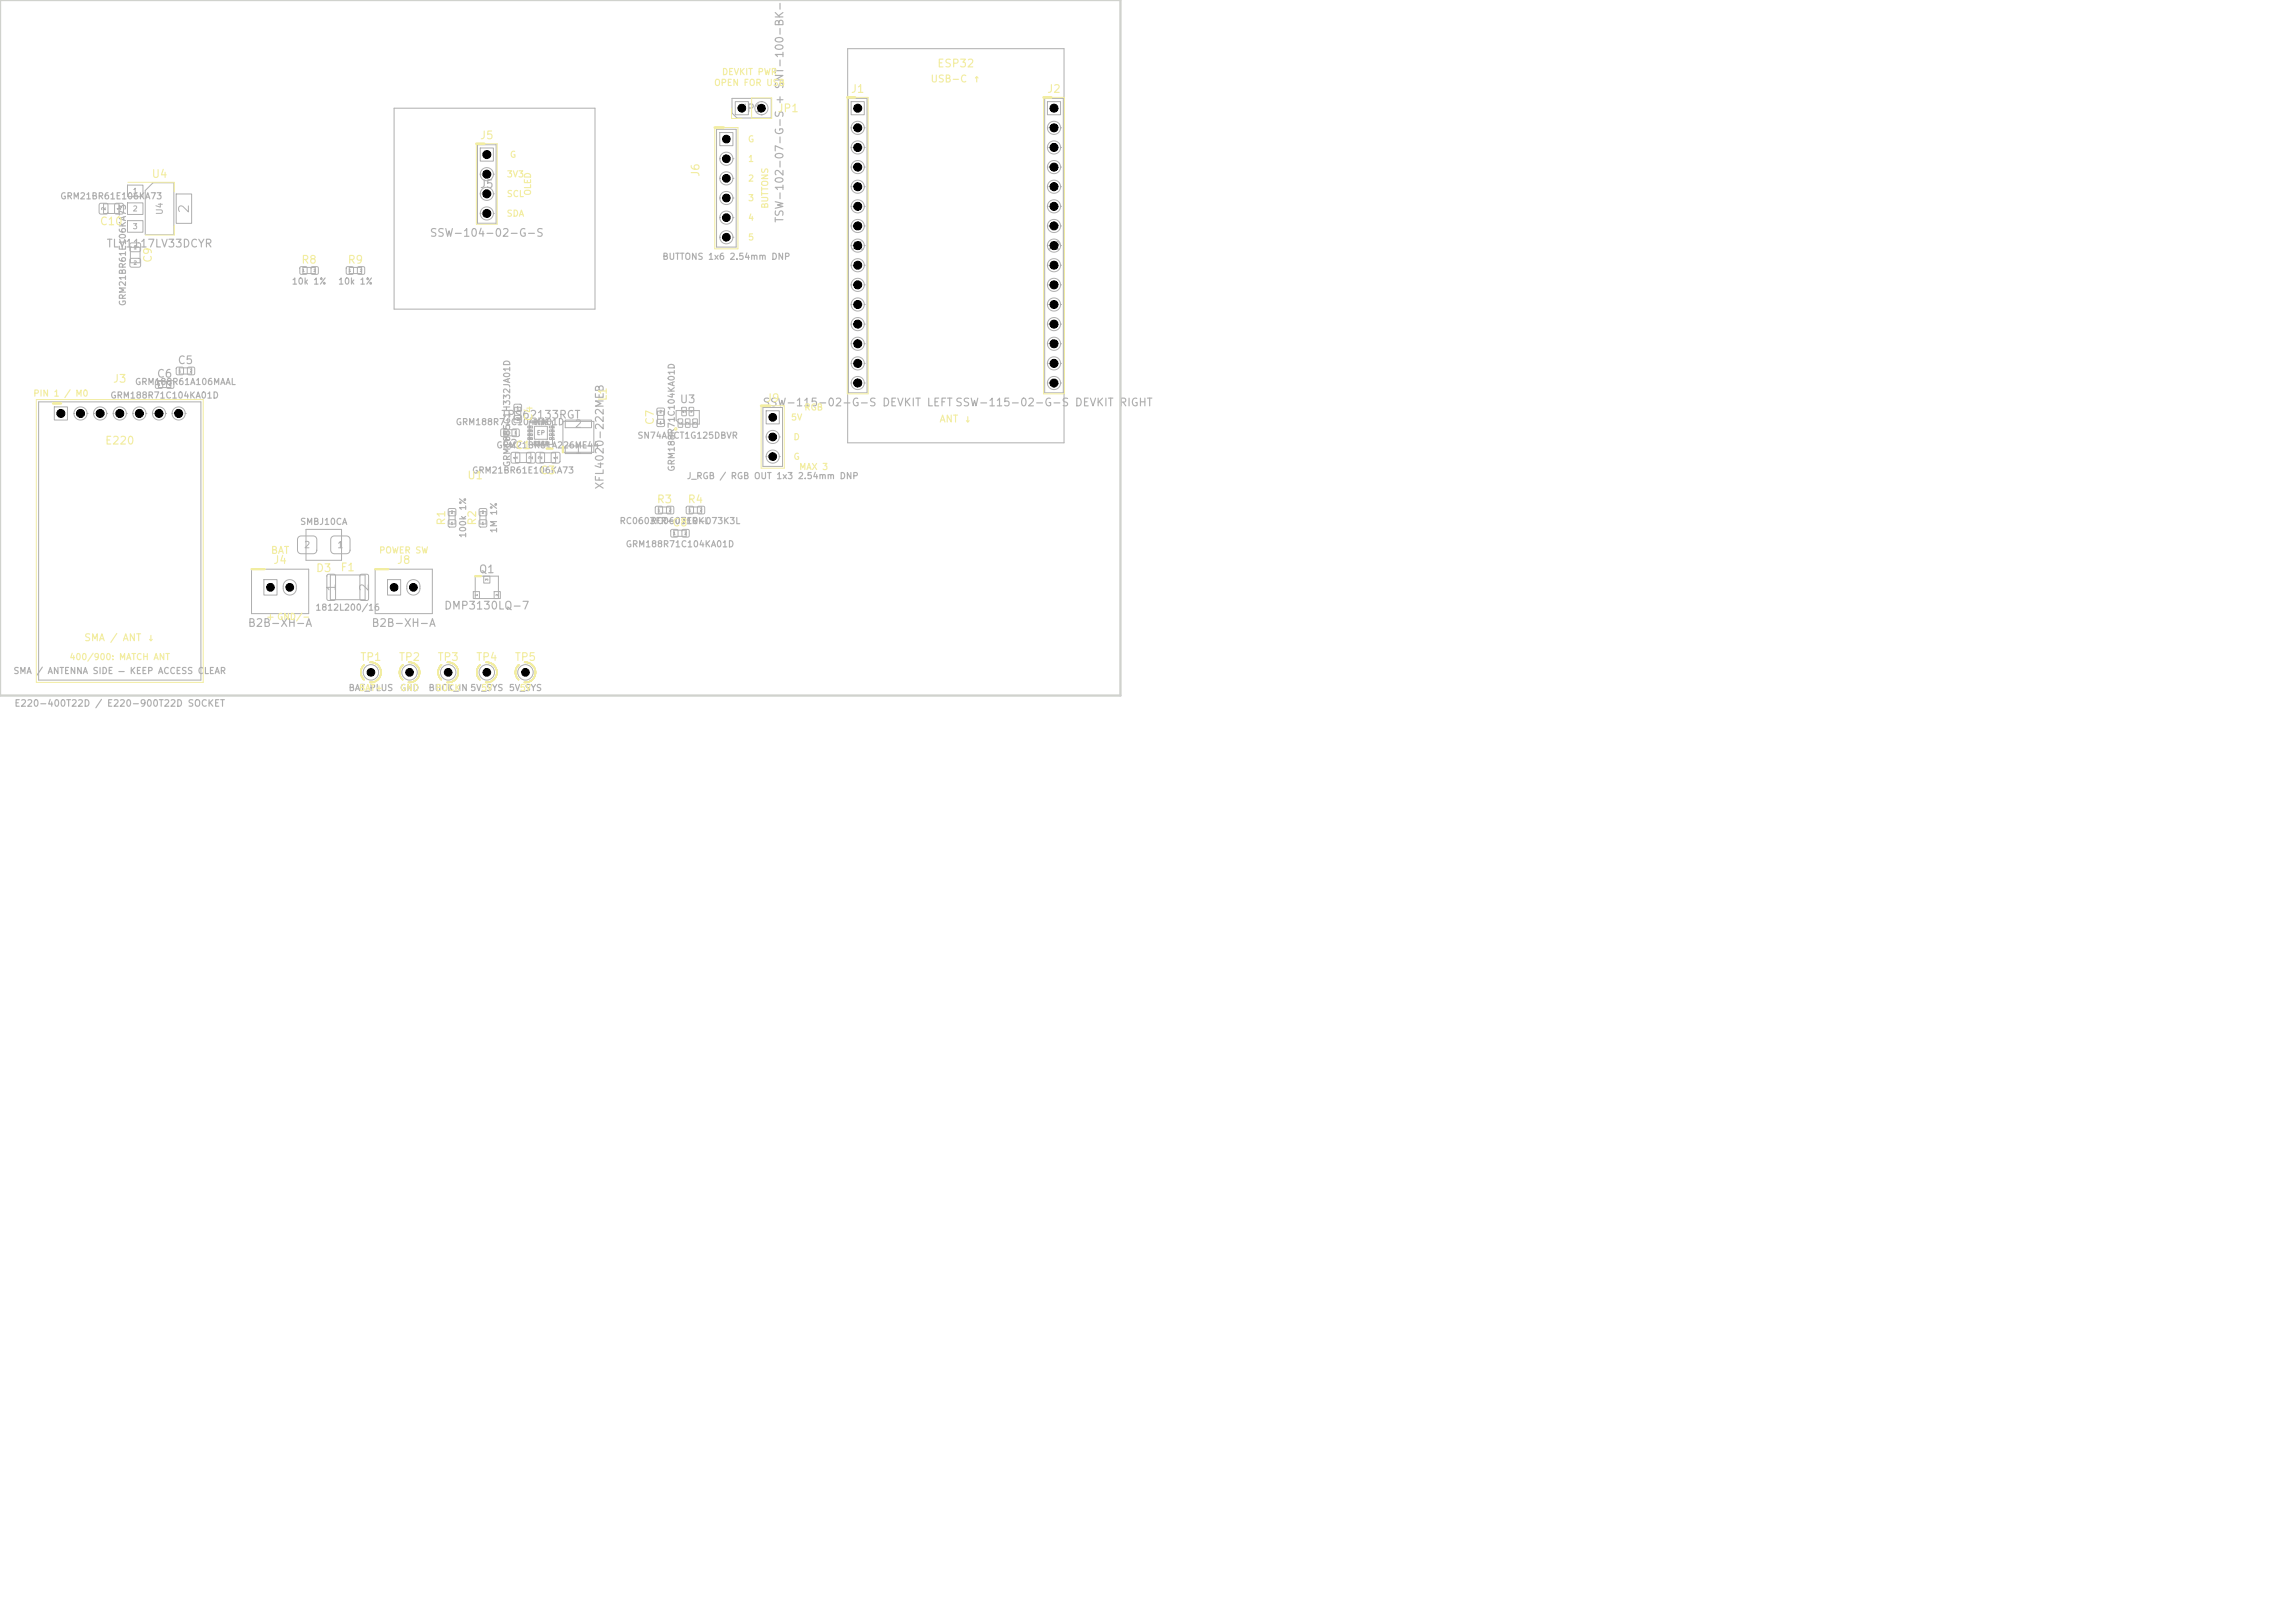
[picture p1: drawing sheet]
<svg xmlns="http://www.w3.org/2000/svg" width="297mm" height="210mm" viewBox="0 0 297 210" stroke-linecap="round" stroke-linejoin="round" font-family="sans-serif">
<defs><g id="words">
<text font-size="1.3" fill="#afafaf" x="24.8" y="27.7" transform="rotate(-90 24.8 27.7)">2</text>
<g font-size="1.1" fill="#afafaf">
<text x="43.7" y="76.6" transform="rotate(-90 43.7 76.6)">1</text>
<text x="48" y="76.6" transform="rotate(-90 48 76.6)">2</text>
</g>
<g font-size="1" fill="#f2eda1">
<text x="121.2" y="9">ESP32</text>
<text x="100.5" y="14.8">JP1</text>
<text x="110" y="12.3">J1</text>
<text x="135.4" y="12.3">J2</text>
<text x="19.6" y="23.3">U4</text>
<text x="62" y="18.3">J5</text>
<text x="90.8" y="23" transform="rotate(-90 90.8 23)">J6</text>
<text x="12.8" y="29.4">C10</text>
<text x="19.9" y="34.1" transform="rotate(-90 19.9 34.1)">C9</text>
<text x="38.9" y="34.4">R8</text>
<text x="44.9" y="34.4">R9</text>
<text x="14.5" y="49.8">J3</text>
<text x="78.8" y="52" transform="rotate(-90 78.8 52)">L1</text>
<text x="99" y="52.3">J9</text>
<text x="13.5" y="57.8">E220</text>
<text x="69.2" y="54.6" transform="rotate(-90 69.2 54.6)">C4</text>
<text x="84.9" y="55.1" transform="rotate(-90 84.9 55.1)">C7</text>
<text x="60.4" y="62.3">U1</text>
<text x="69.8" y="61.6">C3</text>
<text x="84.9" y="65.4">R3</text>
<text x="88.9" y="65.4">R4</text>
<text x="57.9" y="68.1" transform="rotate(-90 57.9 68.1)">R1</text>
<text x="61.9" y="68.1" transform="rotate(-90 61.9 68.1)">R2</text>
<text x="86.9" y="68.4">C8</text>
<text x="35.3" y="73.2">J4</text>
<text x="40.8" y="74.3">D3</text>
<text x="44" y="74.2">F1</text>
<text x="51.3" y="73.2">J8</text>
<text x="46.5" y="85.8">TP1</text>
<text x="51.5" y="85.8">TP2</text>
<text x="56.5" y="85.8">TP3</text>
<text x="61.5" y="85.8">TP4</text>
<text x="66.5" y="85.8">TP5</text>
</g>
<g font-size="1" fill="#afafaf">
<text x="95.8" y="14.8">JP1</text>
<text x="62" y="24.6">J5</text>
<text x="101.6" y="28.9" transform="rotate(-90 101.6 28.9)">TSW-102-07-G-S + SNT-100-BK-G</text>
<text x="13.7" y="32.3">TLV1117LV33DCYR</text>
<text x="55.5" y="30.9">SSW-104-02-G-S</text>
<text x="110" y="32.5">J1</text>
<text x="135.4" y="32.5">J2</text>
<text x="22.9" y="47.4">C5</text>
<text x="20.2" y="49.1">C6</text>
<text x="87.9" y="52.4">U3</text>
<text x="98.6" y="52.8">SSW-115-02-G-S DEVKIT LEFT SSW-115-02-G-S DEVKIT RIGHT</text>
<text x="64.8" y="54.4">TPS62133RGT</text>
<text x="64.9" y="58.2">C2C1</text>
<text x="74.3" y="58.9">1</text>
<text x="74.3" y="55.6">2</text>
<text x="78.4" y="63.4" transform="rotate(-90 78.4 63.4)">XFL4020-222MEB</text>
<text x="61.9" y="74.4">Q1</text>
<text x="32" y="81.4">B2B-XH-A</text>
<text x="48" y="81.4">B2B-XH-A</text>
<text x="57.4" y="79.1">DMP3130LQ-7</text>
</g>
<g font-size=".9" fill="#f2eda1">
<text x="120.4" y="10.9">USB-C ↑</text>
<text x="121.5" y="54.9">ANT ↓</text>
<text x="35" y="71.9">BAT</text>
<text x="10.8" y="83.2">SMA / ANT ↓</text>
<text x="34.4" y="80.5">+</text>
</g>
<text font-size=".9" fill="#afafaf" x="1.8" y="91.6">E220-400T22D / E220-900T22D SOCKET</text>
<g font-size=".8" fill="#f2eda1">
<text x="92.3" y="11.3">OPEN FOR USB</text>
<text x="93.4" y="9.9">DEVKIT PWR</text>
<text x="65.5" y="23.1">3V3</text>
<text x="65.9" y="20.6">G</text>
<text x="96.7" y="18.6">G</text>
<text x="96.7" y="21.1">1</text>
<text x="96.7" y="23.7">2</text>
<text x="65.5" y="28.2">SDA</text>
<text x="65.5" y="25.7">SCL</text>
<text x="68.9" y="25.4" transform="rotate(-90 68.9 25.4)">OLED</text>
<text x="96.7" y="26.2">3</text>
<text x="96.7" y="28.8">4</text>
<text x="99.6" y="27.1" transform="rotate(-90 99.6 27.1)">BUTTONS</text>
<text x="96.7" y="31.3">5</text>
<text x="4.2" y="51.5">PIN 1 / M0</text>
<text x="104" y="53.3">RGB</text>
<text x="102.3" y="54.6">5V</text>
<text x="102.6" y="57.1">D</text>
<text x="102.6" y="59.7">G</text>
<text x="103.4" y="61">MAX 3</text>
<text x="49" y="71.8">POWER SW</text>
<text x="35.8" y="80.4">GND/-</text>
<text x="8.9" y="85.6">400/900: MATCH ANT</text>
<text x="46.4" y="89.6">BAT+</text>
<text x="56.3" y="89.6">BUCK</text>
<text x="62.2" y="89.6">5V</text>
<text x="67.2" y="89.6">5V</text>
</g>
<g font-size=".8" fill="#afafaf">
<text x="7.7" y="26">GRM21BR61E106KA73</text>
<text x="21.3" y="27.9" transform="rotate(-90 21.3 27.9)">U4</text>
<text x="85.7" y="33.8">BUTTONS 1x6 2.54mm DNP</text>
<text x="16.5" y="39.7" transform="rotate(-90 16.5 39.7)">GRM21BR61E106KA73</text>
<text x="37.7" y="37">10k 1%</text>
<text x="43.7" y="37">10k 1%</text>
<text x="14.2" y="51.8">GRM188R71C104KA01D</text>
<text x="17.4" y="50">GRM188R61A106MAAL</text>
<text x="58.9" y="55.2">GRM188R71C104KA01D</text>
<text x="64.2" y="58.2">GRM21BR61A226ME44</text>
<text x="82.4" y="57">SN74AHCT1G125DBVR</text>
<text x="61" y="61.5">GRM21BR61E106KA73</text>
<text x="66.2" y="60.5" transform="rotate(-90 66.2 60.5)">GRM1885C1H332JA01D</text>
<text x="87.5" y="61.1" transform="rotate(-90 87.5 61.1)">GRM188R71C104KA01D</text>
<text x="88.8" y="62.2">J_RGB / RGB OUT 1x3 2.54mm DNP</text>
<text x="38.8" y="68.1">SMBJ10CA</text>
<text x="39.3" y="71.1">2</text>
<text x="43.6" y="71.1">1</text>
<text x="60.5" y="69.7" transform="rotate(-90 60.5 69.7)">100k 1%</text>
<text x="64.5" y="69.1" transform="rotate(-90 64.5 69.1)">1M 1%</text>
<text x="80.1" y="68">RC0603FR-0710KL</text>
<text x="80.9" y="71">GRM188R71C104KA01D</text>
<text x="84.1" y="68">RC0603FR-073K3L</text>
<text x="40.7" y="79.2">1812L200/16</text>
<text x="1.7" y="87.4">SMA / ANTENNA SIDE — KEEP ACCESS CLEAR</text>
<text x="45" y="89.6">BAT_PLUS</text>
<text x="51.7" y="89.6">GND</text>
<text x="55.4" y="89.6">BUCK_IN 5V_SYS</text>
<text x="65.8" y="89.6">5V_SYS</text>
</g>
<g font-size=".7" fill="#afafaf">
<text x="17.1" y="25.2">1</text>
<text x="17.1" y="27.5">2</text>
<text x="17.1" y="29.8">3</text>
<text x="35.5" y="76.4" transform="rotate(-90 35.5 76.4)">1</text>
<text x="38" y="76.4" transform="rotate(-90 38 76.4)">2</text>
<text x="51.5" y="76.4" transform="rotate(-90 51.5 76.4)">1</text>
<text x="54" y="76.4" transform="rotate(-90 54 76.4)">2</text>
<text x="47.6" y="87.5">1</text>
<text x="52.6" y="87.5">1</text>
<text x="57.6" y="87.5">1</text>
<text x="62.6" y="87.5">1</text>
<text x="67.6" y="87.5">1</text>
</g>
<g font-size=".6" fill="#afafaf">
<text x="95.7" y="14.4">1</text>
<text x="98.2" y="14.4">2</text>
<text x="110.7" y="14.4">1</text>
<text x="110.7" y="17">2</text>
<text x="136.1" y="14.4">1</text>
<text x="136.1" y="17">2</text>
<text x="62.7" y="20.4">1</text>
<text x="62.7" y="23">2</text>
<text x="93.7" y="18.4">1</text>
<text x="93.7" y="21">2</text>
<text x="93.7" y="23.5">3</text>
<text x="110.7" y="19.5">3</text>
<text x="110.7" y="22.1">4</text>
<text x="136.1" y="19.5">3</text>
<text x="136.1" y="22.1">4</text>
<text x="62.7" y="25.5">3</text>
<text x="62.7" y="28.1">4</text>
<text x="93.7" y="26.1">4</text>
<text x="93.7" y="28.6">5</text>
<text x="110.7" y="24.6">5</text>
<text x="110.7" y="27.1">6</text>
<text x="110.7" y="29.7">7</text>
<text x="136.1" y="24.6">5</text>
<text x="136.1" y="27.1">6</text>
<text x="136.1" y="29.7">7</text>
<text x="93.7" y="31.1">6</text>
<text x="110.7" y="32.2">8</text>
<text x="110.7" y="34.8">9</text>
<text x="136.1" y="32.2">8</text>
<text x="136.1" y="34.8">9</text>
<text x="110.4" y="37.3">10</text>
<text x="110.4" y="39.8">11</text>
<text x="135.8" y="37.3">10</text>
<text x="135.8" y="39.8">11</text>
<text x="110.4" y="42.4">12</text>
<text x="110.4" y="44.9">13</text>
<text x="110.4" y="47.5">14</text>
<text x="135.8" y="42.4">12</text>
<text x="135.8" y="44.9">13</text>
<text x="135.8" y="47.5">14</text>
<text x="7.6" y="53.9">1</text>
<text x="10.1" y="53.9">2</text>
<text x="12.6" y="53.9">3</text>
<text x="15.2" y="53.9">4</text>
<text x="17.7" y="53.9">5</text>
<text x="20.3" y="53.9">6</text>
<text x="22.8" y="53.9">7</text>
<text x="110.4" y="50">15</text>
<text x="135.8" y="50">15</text>
<text x="69.4" y="56.4">EP</text>
<text x="99.7" y="54.4">1</text>
<text x="99.7" y="57">2</text>
<text x="99.7" y="59.5">3</text>
</g>
<g font-size=".5" fill="#afafaf">
<text x="13.8" y="27.3" transform="rotate(-90 13.8 27.3)">2</text>
<text x="15.8" y="27.3" transform="rotate(-90 15.8 27.3)">1</text>
<text x="17.2" y="32.4">1</text>
<text x="17.2" y="34.4">2</text>
<text x="67.1" y="59.5" transform="rotate(-90 67.1 59.5)">1</text>
<text x="69.1" y="59.5" transform="rotate(-90 69.1 59.5)">2</text>
<text x="70.3" y="59.5" transform="rotate(-90 70.3 59.5)">2</text>
<text x="72.3" y="59.5" transform="rotate(-90 72.3 59.5)">1</text>
</g>
<g font-size=".4" fill="#afafaf">
<text x="88.8" y="53.5" transform="rotate(-90 88.8 53.5)">5</text>
<text x="89.8" y="53.5" transform="rotate(-90 89.8 53.5)">4</text>
<text x="88.3" y="55" transform="rotate(-90 88.3 55)">1</text>
<text x="89.3" y="55" transform="rotate(-90 89.3 55)">2</text>
<text x="90.2" y="55" transform="rotate(-90 90.2 55)">3</text>
</g>
<g font-size=".3" fill="#afafaf">
<text x="39.1" y="35.2">1</text>
<text x="40.5" y="35.2">2</text>
<text x="45.1" y="35.2">1</text>
<text x="46.5" y="35.2">2</text>
<text x="20.4" y="50">1</text>
<text x="21.8" y="50">2</text>
<text x="23.1" y="48.2">1</text>
<text x="24.5" y="48.2">2</text>
<text x="66.8" y="53">1</text>
<text x="85.3" y="53.5">2</text>
<text x="65.1" y="56.2">2</text>
<text x="66.5" y="56.2">1</text>
<text x="66.8" y="54.5">2</text>
<text x="85.3" y="55">1</text>
<text x="58.3" y="68">1</text>
<text x="58.3" y="66.5">2</text>
<text x="62.3" y="68">1</text>
<text x="62.3" y="66.5">2</text>
<text x="85.1" y="66.2">1</text>
<text x="86.5" y="66.2">2</text>
<text x="87.1" y="69.2">1</text>
<text x="88.5" y="69.2">2</text>
<text x="89.1" y="66.2">1</text>
<text x="90.5" y="66.2">2</text>
<text x="61.9" y="77.2" transform="rotate(-90 61.9 77.2)">1</text>
<text x="63.2" y="75.2" transform="rotate(-90 63.2 75.2)">3</text>
<text x="64.6" y="77.2" transform="rotate(-90 64.6 77.2)">2</text>
</g>
<g font-size=".2" fill="#afafaf">
<text x="68.4" y="55.9">10</text>
<text x="68.4" y="56.4">11</text>
<text x="68.4" y="56.9">12</text>
<text x="68.5" y="55.4">9</text>
<text x="69.4" y="57.6" transform="rotate(-90 69.4 57.6)">13</text>
<text x="69.9" y="57.6" transform="rotate(-90 69.9 57.6)">14</text>
<text x="69.9" y="54.7" transform="rotate(-90 69.9 54.7)">7</text>
<text x="70.4" y="57.6" transform="rotate(-90 70.4 57.6)">15</text>
<text x="70.4" y="54.7" transform="rotate(-90 70.4 54.7)">6</text>
<text x="70.9" y="57.6" transform="rotate(-90 70.9 57.6)">16</text>
<text x="70.9" y="54.7" transform="rotate(-90 70.9 54.7)">5</text>
<text x="71.3" y="56.9">1</text>
<text x="71.3" y="56.4">2</text>
<text x="71.3" y="55.9">3</text>
<text x="71.3" y="55.4">4</text>
</g>
</g></defs>
<g fill="none" stroke="#afafaf" stroke-width=".13">
<path d="M51 14h26v26h-26zM61.8 18.7h2.4v10.2h-2.4zM62.1 19.2h1.8v1.7h-1.8zM92.7 16.7h2.6v15.3h-2.6zM93.1 17.2h1.7v1.7h-1.7zM94.7 12.7h5.1v2.6h-4.4l-.7-.7zM95.1 13.2h1.7v1.7h-1.7zM98.5 14.9h.1M98.5 13.2h.1M98.5 13.2a.85 .85 0 0 1 .9 .8 .85 .85 0 0 1-.9 .9M98.5 13.2a.85 .85 0 0 0-.8 .8 .85 .85 0 0 0 .8 .9M109.7 6.3h28v51h-28z"/>
<path d="M109.8 12.7h2.4v38.1h-2.4zM110.1 13.2h1.7v1.7h-1.7zM110.1 16.5a.85 .85 0 0 0 .9 .9 .85 .85 0 0 0 .8-.9M110.1 16.5a.85 .85 0 0 1 .9-.8 .85 .85 0 0 1 .8 .8M110.1 19.1a.85 .85 0 0 0 .9 .8 .85 .85 0 0 0 .8-.8M110.1 19.1a.85 .85 0 0 1 .9-.9 .85 .85 0 0 1 .8 .9M110.1 16.5h.1M110.1 19.1h.1M111.8 16.5h.1M111.8 19.1h.1M135.2 12.7h2.4v38.1h-2.4zM135.5 13.2h1.7v1.7h-1.7z"/>
<path d="M135.5 16.5a.85 .85 0 0 0 .9 .9 .85 .85 0 0 0 .8-.9M135.5 16.5a.85 .85 0 0 1 .9-.8 .85 .85 0 0 1 .8 .8M135.5 19.1a.85 .85 0 0 0 .9 .8 .85 .85 0 0 0 .8-.8M135.5 19.1a.85 .85 0 0 1 .9-.9 .85 .85 0 0 1 .8 .9M135.5 16.5h.1M135.5 19.1h.1M137.2 16.5h.1M137.2 19.1h.1M12.9 26.4l.2-.1 .8 .1 .1 .1-.1 1.1-.2 .1-.8-.1-.1-.1zM13.4 26.4h2v1.2h-2zM14.9 26.4l.2-.1 .8 .1 .1 .1-.1 1.1-.2 .1-.8-.1-.1-.1zM16.5 23.9h2v1.6h-2z"/>
<path d="M16.5 26.2h2v1.6h-2zM16.5 28.6h2v1.4h-2zM16.9 31.5l.1-.1 1.1 .1 .1 .2-.1 .8-.1 .1-1.1-.1-.1-.2zM16.9 33.5l.1-.1 1.1 .1 .1 .2-.1 .8-.1 .1-1.1-.1-.1-.2zM16.9 32h1.2v2h-1.2zM19.8 23.7h2.7v6.7h-3.7v-5.7zM22.8 25.1h2v3.8h-2zM38.9 34.6h.8v.8h-.8zM39.2 34.6h1.6v.8h-1.6zM40.3 34.6h.8v.8h-.8zM44.9 34.6h.8v.8h-.8zM45.2 34.6h1.6v.8h-1.6z"/>
<path d="M46.3 34.6h.8v.8h-.8zM62.1 22.5a.85 .85 0 0 0 .9 .9 .85 .85 0 0 0 .9-.9M62.1 22.5a.85 .85 0 0 1 .9-.8 .85 .85 0 0 1 .9 .8M62.1 25.1a.85 .85 0 0 0 .9 .8 .85 .85 0 0 0 .9-.8M62.1 25.1a.85 .85 0 0 1 .9-.9 .85 .85 0 0 1 .9 .9M62.1 27.6a.85 .85 0 0 0 .9 .9 .85 .85 0 0 0 .9-.9M62.1 27.6a.85 .85 0 0 1 .9-.8 .85 .85 0 0 1 .9 .8M62.1 22.5h.1M62.1 25.1h.1M62.1 27.6h.1M63.8 22.5h.1M63.8 25.1h.1"/>
<path d="M63.8 27.6h.1M93.1 20.5a.85 .85 0 0 0 .9 .9 .85 .85 0 0 0 .8-.9M93.1 20.5a.85 .85 0 0 1 .9-.8 .85 .85 0 0 1 .8 .8M93.1 23.1a.85 .85 0 0 0 .9 .8 .85 .85 0 0 0 .8-.8M93.1 23.1a.85 .85 0 0 1 .9-.9 .85 .85 0 0 1 .8 .9M93.1 25.6a.85 .85 0 0 0 .9 .9 .85 .85 0 0 0 .8-.9M93.1 25.6a.85 .85 0 0 1 .9-.8 .85 .85 0 0 1 .8 .8M93.1 28.2a.85 .85 0 0 0 .9 .8 .85 .85 0 0 0 .8-.8M93.1 28.2a.85 .85 0 0 1 .9-.9 .85 .85 0 0 1 .8 .9M93.1 30.7a.85 .85 0 0 0 .9 .9 .85 .85 0 0 0 .8-.9M93.1 30.7a.85 .85 0 0 1 .9-.8 .85 .85 0 0 1 .8 .8M93.1 20.5h.1"/>
<path d="M93.1 23.1h.1M93.1 25.6h.1M93.1 28.2h.1M93.1 30.7h.1M94.8 20.5h.1M94.8 23.1h.1M94.8 25.6h.1M94.8 28.2h.1M94.8 30.7h.1M110.1 21.6a.85 .85 0 0 0 .9 .9 .85 .85 0 0 0 .8-.9M110.1 21.6a.85 .85 0 0 1 .9-.8 .85 .85 0 0 1 .8 .8M110.1 24.2a.85 .85 0 0 0 .9 .8 .85 .85 0 0 0 .8-.8"/>
<path d="M110.1 24.2a.85 .85 0 0 1 .9-.9 .85 .85 0 0 1 .8 .9M110.1 26.7a.85 .85 0 0 0 .9 .9 .85 .85 0 0 0 .8-.9M110.1 26.7a.85 .85 0 0 1 .9-.8 .85 .85 0 0 1 .8 .8M110.1 29.2a.85 .85 0 0 0 .9 .9 .85 .85 0 0 0 .8-.9M110.1 29.2a.85 .85 0 0 1 .9-.8 .85 .85 0 0 1 .8 .8M110.1 31.8a.85 .85 0 0 0 .9 .8 .85 .85 0 0 0 .8-.8M110.1 31.8a.85 .85 0 0 1 .9-.9 .85 .85 0 0 1 .8 .9M110.1 34.3a.85 .85 0 0 0 .9 .9 .85 .85 0 0 0 .8-.9M110.1 34.3a.85 .85 0 0 1 .9-.8 .85 .85 0 0 1 .8 .8M110.1 36.9a.85 .85 0 0 0 .9 .8 .85 .85 0 0 0 .8-.8M110.1 36.9a.85 .85 0 0 1 .9-.9 .85 .85 0 0 1 .8 .9M110.1 39.4a.85 .85 0 0 0 .9 .9 .85 .85 0 0 0 .8-.9"/>
<path d="M110.1 39.4a.85 .85 0 0 1 .9-.8 .85 .85 0 0 1 .8 .8M110.1 21.6h.1M110.1 24.2h.1M110.1 26.7h.1M110.1 29.2h.1M110.1 31.8h.1M110.1 34.3h.1M110.1 36.9h.1M110.1 39.4h.1M111.8 21.6h.1M111.8 24.2h.1M111.8 26.7h.1"/>
<path d="M111.8 29.2h.1M111.8 31.8h.1M111.8 34.3h.1M111.8 36.9h.1M111.8 39.4h.1M135.5 21.6a.85 .85 0 0 0 .9 .9 .85 .85 0 0 0 .8-.9M135.5 21.6a.85 .85 0 0 1 .9-.8 .85 .85 0 0 1 .8 .8M135.5 24.2a.85 .85 0 0 0 .9 .8 .85 .85 0 0 0 .8-.8M135.5 24.2a.85 .85 0 0 1 .9-.9 .85 .85 0 0 1 .8 .9M135.5 26.7a.85 .85 0 0 0 .9 .9 .85 .85 0 0 0 .8-.9M135.5 26.7a.85 .85 0 0 1 .9-.8 .85 .85 0 0 1 .8 .8M135.5 29.2a.85 .85 0 0 0 .9 .9 .85 .85 0 0 0 .8-.9"/>
<path d="M135.5 29.2a.85 .85 0 0 1 .9-.8 .85 .85 0 0 1 .8 .8M135.5 31.8a.85 .85 0 0 0 .9 .8 .85 .85 0 0 0 .8-.8M135.5 31.8a.85 .85 0 0 1 .9-.9 .85 .85 0 0 1 .8 .9M135.5 34.3a.85 .85 0 0 0 .9 .9 .85 .85 0 0 0 .8-.9M135.5 34.3a.85 .85 0 0 1 .9-.8 .85 .85 0 0 1 .8 .8M135.5 36.9a.85 .85 0 0 0 .9 .8 .85 .85 0 0 0 .8-.8M135.5 36.9a.85 .85 0 0 1 .9-.9 .85 .85 0 0 1 .8 .9M135.5 39.4a.85 .85 0 0 0 .9 .9 .85 .85 0 0 0 .8-.9M135.5 39.4a.85 .85 0 0 1 .9-.8 .85 .85 0 0 1 .8 .8M135.5 21.6h.1M135.5 24.2h.1M135.5 26.7h.1"/>
<path d="M135.5 29.2h.1M135.5 31.8h.1M135.5 34.3h.1M135.5 36.9h.1M135.5 39.4h.1M137.2 21.6h.1M137.2 24.2h.1M137.2 26.7h.1M137.2 29.2h.1M137.2 31.8h.1M137.2 34.3h.1M137.2 36.9h.1"/>
<path d="M137.2 39.4h.1M5 52h21v36h-21zM7 52.6h1.7v1.7h-1.7zM9.6 53.5h.1M9.6 53.5a.85 .85 0 0 0 .8 .8 .85 .85 0 0 0 .9-.8M9.6 53.5a.85 .85 0 0 1 .8-.9 .85 .85 0 0 1 .9 .9M11.3 53.5h.1M12.1 53.5h.1M12.1 53.5a.85 .85 0 0 0 .9 .8 .85 .85 0 0 0 .8-.8M12.1 53.5a.85 .85 0 0 1 .9-.9 .85 .85 0 0 1 .8 .9M13.8 53.5h.1M14.6 53.5h.1"/>
<path d="M14.7 53.5a.85 .85 0 0 0 .8 .8 .85 .85 0 0 0 .9-.8M14.7 53.5a.85 .85 0 0 1 .8-.9 .85 .85 0 0 1 .9 .9M16.3 53.5h.1M17.2 53.5h.1M17.2 53.5a.85 .85 0 0 0 .8 .8 .85 .85 0 0 0 .9-.8M17.2 53.5a.85 .85 0 0 1 .8-.9 .85 .85 0 0 1 .9 .9M18.9 53.5h.1M19.7 53.5h.1M19.7 53.5a.85 .85 0 0 0 .9 .8 .85 .85 0 0 0 .8-.8M19.7 53.5a.85 .85 0 0 1 .9-.9 .85 .85 0 0 1 .8 .9M20.2 49.3h.8v.9h-.8zM20.5 49.4h1.6v.8h-1.6z"/>
<path d="M21.4 53.5h.1M21.6 49.3h.8v.9h-.8zM22.3 53.5h.1M22.3 53.5a.85 .85 0 0 0 .8 .8 .85 .85 0 0 0 .9-.8M22.3 53.5a.85 .85 0 0 1 .8-.9 .85 .85 0 0 1 .9 .9M22.9 47.6h.8v.8h-.8zM23.2 47.6h1.6v.8h-1.6zM24 53.5h.1M24.3 47.6h.8v.8h-.8zM64.9 55.6h.8v.8h-.8zM65.2 55.6h1.6v.8h-1.6zM66.2 58.6l.2-.1 .8 .1 .1 .2-.1 1.1h-.2h-.8l-.1-.2z"/>
<path d="M66.3 55.6h.8v.8h-.8zM66.6 52.4h.8v.8h-.8zM66.6 53.8h.8v.8h-.8zM66.6 52.7h.8v1.6h-.8zM66.7 58.6h2v1.3h-2zM68.2 58.6l.2-.1 .8 .1 .1 .2-.1 1.1h-.2h-.8l-.1-.2zM68.3 55.1h.6v.3h-.6zM68.3 55.6h.6v.3h-.6zM68.3 56.1h.6v.3h-.6zM68.3 56.6h.6v.3h-.6zM68.5 54.5h3v3h-3zM69.1 54.3h.3v.6h-.3z"/>
<path d="M69.1 57.1h.3v.6h-.3zM69.2 55.2h1.6v1.6h-1.6zM69.4 58.6l.2-.1 .8 .1 .1 .2-.1 1.1h-.2h-.8l-.1-.2zM69.6 54.3h.3v.6h-.3zM69.6 57.1h.3v.6h-.3zM69.9 58.6h2v1.3h-2zM70.1 54.3h.3v.6h-.3zM70.1 57.1h.3v.6h-.3zM70.6 54.3h.3v.6h-.3zM70.6 57.1h.3v.6h-.3zM71.1 56.6h.6v.3h-.6zM71.1 56.1h.6v.3h-.6z"/>
<path d="M71.1 55.6h.6v.3h-.6zM71.1 55.1h.6v.3h-.6zM71.4 58.6l.2-.1 .8 .1 .1 .2-.1 1.1h-.2h-.8l-.1-.2zM72.8 54.5h4.1v4h-4.1zM73.1 57.7h3.5v1h-3.5zM73.1 54.4h3.5v.9h-3.5zM85.1 54.3h.8v.8h-.8zM85.1 52.9h.8v.8h-.8zM85.1 53.2h.8v1.6h-.8zM87.5 53.1h3v1.8h-2.5l-.5-.5zM87.8 54.2l.5 .1v1l-.5-.1zM88.3 52.7l.5 .1v1l-.6-.1z"/>
<path d="M88.7 54.2l.6 .1-.1 1-.5-.1zM89.2 52.7l.6 .1-.1 1-.5-.1zM89.7 54.2l.5 .1v1l-.5-.1zM98.7 52.7h2.6v7.7h-2.6zM99.1 53.2h1.7v1.7h-1.7zM99.1 56.5a.85 .85 0 0 0 .9 .9 .85 .85 0 0 0 .8-.9M99.1 56.5a.85 .85 0 0 1 .9-.8 .85 .85 0 0 1 .8 .8M99.1 59.1a.85 .85 0 0 0 .9 .8 .85 .85 0 0 0 .8-.8M99.1 59.1a.85 .85 0 0 1 .9-.9 .85 .85 0 0 1 .8 .9M99.1 56.5h.1M99.1 59.1h.1M100.8 56.5h.1"/>
<path d="M100.8 59.1h.1M110.1 41.9a.85 .85 0 0 0 .9 .9 .85 .85 0 0 0 .8-.9M110.1 41.9a.85 .85 0 0 1 .9-.8 .85 .85 0 0 1 .8 .8M110.1 44.5a.85 .85 0 0 0 .9 .8 .85 .85 0 0 0 .8-.8M110.1 44.5a.85 .85 0 0 1 .9-.9 .85 .85 0 0 1 .8 .9M110.1 47a.85 .85 0 0 0 .9 .9 .85 .85 0 0 0 .8-.9M110.1 47a.85 .85 0 0 1 .9-.8 .85 .85 0 0 1 .8 .8M110.1 49.6a.85 .85 0 0 0 .9 .8 .85 .85 0 0 0 .8-.8M110.1 49.6a.85 .85 0 0 1 .9-.9 .85 .85 0 0 1 .8 .9M110.1 41.9h.1M110.1 44.5h.1M110.1 47h.1"/>
<path d="M110.1 49.6h.1M111.8 41.9h.1M111.8 44.5h.1M111.8 47h.1M111.8 49.6h.1M135.5 41.9a.85 .85 0 0 0 .9 .9 .85 .85 0 0 0 .8-.9M135.5 41.9a.85 .85 0 0 1 .9-.8 .85 .85 0 0 1 .8 .8M135.5 44.5a.85 .85 0 0 0 .9 .8 .85 .85 0 0 0 .8-.8M135.5 44.5a.85 .85 0 0 1 .9-.9 .85 .85 0 0 1 .8 .9M135.5 47a.85 .85 0 0 0 .9 .9 .85 .85 0 0 0 .8-.9M135.5 47a.85 .85 0 0 1 .9-.8 .85 .85 0 0 1 .8 .8M135.5 49.6a.85 .85 0 0 0 .9 .8 .85 .85 0 0 0 .8-.8"/>
<path d="M135.5 49.6a.85 .85 0 0 1 .9-.9 .85 .85 0 0 1 .8 .9M135.5 41.9h.1M135.5 44.5h.1M135.5 47h.1M135.5 49.6h.1M137.2 41.9h.1M137.2 44.5h.1M137.2 47h.1M137.2 49.6h.1M32.6 73.7h7.3v5.7h-7.3zM34.2 75h1.7v2h-1.7zM36.9 75.2a.85 .85 0 0 1 .9-.1 .85 .85 0 0 1 .5 .8v.2a.85 .85 0 0 1-.8 .9 .85 .85 0 0 1-.9-.9l.1-.5z"/>
<path d="M38.6 69.5l.4-.2h1.5l.4 .2 .1 .3v1.4l-.1 .3-.4 .2h-1.5l-.4-.2-.1-.3v-1.4zM39.6 68.5h4.6v4h-4.6zM42.4 74.4l.8-.1 .2 .1v3.1l-.1 .2h-.8l-.2-.1zM42.8 74.4h4.4v3.2h-4.4zM42.9 69.5l.4-.2h1.5l.4 .2 .1 .3v1.4l-.1 .3-.4 .2h-1.5l-.4-.2-.1-.3v-1.4zM46.6 74.4l.9-.1 .2 .1v3.1l-.1 .2h-.8l-.2-.1zM48.6 73.7h7.3v5.7h-7.3zM50.2 75h1.7v2h-1.7zM52.9 75.2a.85 .85 0 0 1 .9-.1 .85 .85 0 0 1 .6 .8l-.1 .2a.85 .85 0 0 1-.8 .9 .85 .85 0 0 1-.9-.9l.1-.5zM58.1 67.3h.8v.8h-.8zM58.1 65.9h.8v.8h-.8zM58.1 66.2h.8v1.6h-.8z"/>
<path d="M61.3 76.6h.7v.8h-.7zM61.5 74.6h3v2.9h-3zM62.1 67.3h.8v.8h-.8zM62.1 65.9h.8v.8h-.8zM62.1 66.2h.8v1.6h-.8zM62.6 74.6h.8v.8h-.8zM64 76.6h.7v.8h-.7zM84.9 65.6h.8v.8h-.8zM85.2 65.6h1.6v.8h-1.6zM86.3 65.6h.8v.8h-.8zM86.9 68.6h.8v.8h-.8zM87.2 68.6h1.6v.8h-1.6z"/>
<path d="M88.3 68.6h.8v.8h-.8zM88.9 65.6h.8v.8h-.8zM89.2 65.6h1.6v.8h-1.6zM90.3 65.6h.8v.8h-.8z"/>
<circle cx="48" cy="87" r="1"/>
<circle cx="53" cy="87" r="1"/>
<circle cx="58" cy="87" r="1"/>
<circle cx="63" cy="87" r="1"/>
<circle cx="68" cy="87" r="1"/>
</g>
<circle cx="87.5" cy="55.5" r=".15" fill="none" stroke="#f2eda1" stroke-width=".15"/>
<path d="M61.7 18.6h2.7v10.4h-2.7zM92.5 16.5h3v15.7h-3zM94.7 14v1.3h1.3M97.3 12.7h2.6v2.6h-2.6zM109.7 12.6h2.7v38.4h-2.7zM135.1 12.6h2.7v38.4h-2.7zM16.5 23.6h6.1v1.3M22.6 29.2v1.2h-3.8M4.7 51.7h21.6v36.6h-21.6zM98.5 52.5h3v8.1h-3z" fill="none" stroke="#f2eda1" stroke-width=".13"/>
<path d="M61.7 18.6h.9M92.5 16.5h1.1M109.7 12.6h.9M135.1 12.6h.9M6.9 52.2h1M98.5 52.5h1.2" fill="none" stroke="#f2eda1" stroke-width=".35"/>
<g fill="none" stroke="#f2eda1" stroke-width=".2">
<path d="M46.7 87h.1M46.7 87v.1M46.7 87.1h.1M46.7 86.9h.1M46.7 87.1v.1M46.7 86.8v.1M46.7 87.2h.1M46.7 86.8h.1M46.7 86.7v.1M46.7 87.3h.1M46.7 86.7h.1M46.7 86.6v.1"/>
<path d="M46.7 87.4h.1M46.8 86.6h-.1M46.8 87.4h.1M46.8 86.6h.1M46.8 87.5h.1M46.8 86.5v.1M46.8 86.5h.1M46.8 87.5v.1M46.8 86.4v.1M46.8 87.6h.1M46.8 86.4h.1M46.9 86.4h-.1"/>
<path d="M46.9 87.6h.1M46.9 86.4h.1M46.9 87.6v.1M46.9 87.7h.1M46.9 86.3h.1M46.9 87.7v.1M46.9 87.8h.1M47 86.2h-.1M47 87.8h.1M47 86.2h.1M47 87.8v.1M47 86.1h.1"/>
<path d="M47 87.9h.1M47.1 86.1h.1M47.1 87.9h.1M47.1 87.9v.1M47.1 86h.1M47.9 88.3h.1M47.9 85.7h.1M48 85.7h-.1M48 88.3h.1M48 85.7h.1M48.1 85.7h.1M48.1 88.3h-.1"/>
<path d="M48.1 88.3h.1M48.2 85.7h.1M48.2 88.3h-.1M48.2 88.3h.1M48.3 85.7h.1M48.3 88.3h-.1M48.3 88.3h.1M48.3 85.7l.1 .1M48.4 88.2l-.1 .1M48.4 85.8h.1M48.4 88.2h.1M48.5 88.2h-.1"/>
<path d="M48.5 85.8h.1M48.5 88.2h.1M48.6 85.8h.1M48.6 88.2h.1M48.6 85.8v.1M48.6 88.1v.1M48.6 85.9h.1M48.6 88.1h.1M48.7 85.9h.1M48.7 88.1h.1M48.8 85.9h.1M48.8 85.9v.1"/>
<path d="M48.8 88.1h.1M48.8 86h.1M48.8 88v.1M48.8 88h.1M48.9 86h.1M48.9 88h-.1M48.9 88h.1M48.9 86v.1M48.9 86.1h.1M48.9 87.9v.1M48.9 87.9h.1M49 87.9h-.1"/>
<path d="M49 86.1h.1M49 87.9h.1M49 86.1v.1M49 86.2h.1M49 87.8h.1M49.1 86.2v.1M49.1 87.8h-.1M49.1 86.3h.1M49.1 87.7v.1M49.1 87.7h.1M49.1 86.3v.1M49.1 87.6v.1"/>
<path d="M49.1 86.4h.1M49.1 87.6h.1M49.2 86.4h.1M49.2 87.6h-.1M49.2 87.6h.1M49.2 86.5h.1M49.2 87.5h.1M49.2 86.6h.1M49.2 87.4v.1M49.2 87.4h.1M49.3 86.7h.1M49.3 87.3l-.1 .1"/>
<path d="M49.3 87.3h.1M49.3 86.8h.1M49.3 87.2v.1M49.3 87.2h.1M49.3 86.8v.1M49.3 86.9h.1M49.3 87.1v.1M49.3 87.1h.1M49.3 86.9v.1M49.3 87h.1M49.3 87v.1M51.7 87h.1"/>
<path d="M51.7 87v.1M51.7 86.9h.1M51.7 87.1h.1M51.7 87.1v.1M51.7 86.8v.1M51.7 87.2h.1M51.7 86.8h.1M51.7 86.7v.1M51.7 87.3h.1M51.7 86.7h.1M51.7 87.3v.1M51.7 87.4h.1"/>
<path d="M51.8 86.6l-.1 .1M51.8 87.4h.1M51.8 86.6h.1M51.8 87.4v.1M51.8 87.5h.1M51.8 86.5v.1M51.8 86.5h.1M51.8 87.5v.1M51.8 86.4v.1M51.8 87.6h.1M51.8 86.4h.1M51.9 86.4h-.1"/>
<path d="M51.9 87.6h.1M51.9 86.4h.1M51.9 87.6v.1M51.9 87.7h.1M51.9 86.3h.1M51.9 87.7v.1M51.9 87.8h.1M52 86.2l-.1 .1M52 86.2h.1M52 87.8h.1M52 87.8v.1M52 86.1v.1"/>
<path d="M52 86.1h.1M52 87.9h.1M52.1 86.1h-.1M52.1 86.1h.1M52.1 87.9h.1M52.1 87.9v.1M52.1 86v.1M52.1 88h.1M52.1 86h.1M52.2 86h-.1M52.8 88.3h.1M52.9 88.3h.1"/>
<path d="M52.9 85.7h.1M53 85.7h-.1M53 85.7h.1M53 88.3h.1M53.1 85.7h.1M53.1 88.3h.1M53.2 85.7h.1M53.2 88.3h.1M53.3 85.7h.1M53.3 88.3h-.1M53.3 88.3h.1M53.4 85.8h.1"/>
<path d="M53.4 88.2l-.1 .1M53.4 88.2h.1M53.5 85.8h.1M53.5 88.2h-.1M53.5 88.2h.1M53.6 85.8h.1M53.6 88.2h-.1M53.6 88.2h.1M53.6 85.8v.1M53.6 85.9h.1M53.6 88.1v.1M53.6 88.1h.1"/>
<path d="M53.7 88.1h-.1M53.7 85.9h.1M53.7 88.1h.1M53.8 85.9h.1M53.8 88.1h-.1M53.8 85.9v.1M53.8 88.1h.1M53.8 88v.1M53.8 86h.1M53.8 88h.1M53.9 86h.1M53.9 88h-.1"/>
<path d="M53.9 88h.1M53.9 86v.1M53.9 86.1h.1M53.9 87.9h.1M54 87.9h-.1M54 86.1v.1M54 87.9h.1M54 86.2h.1M54 87.8v.1M54 87.8h.1M54.1 86.2v.1M54.1 87.8h-.1"/>
<path d="M54.1 86.3h.1M54.1 87.7h.1M54.1 86.4h.1M54.1 87.6h.1M54.2 86.4h.1M54.2 87.6h-.1M54.2 87.6h.1M54.2 86.4v.1M54.2 87.5v.1M54.2 86.5h.1M54.2 87.5h.1M54.2 86.6h.1"/>
<path d="M54.2 87.4v.1M54.2 87.4h.1M54.3 86.7h.1M54.3 87.3l-.1 .1M54.3 87.3h.1M54.3 86.7v.1M54.3 86.8h.1M54.3 87.2v.1M54.3 87.2h.1M54.3 86.9h.1M54.3 87.1v.1M54.3 87.1h.1"/>
<path d="M54.3 86.9v.1M54.3 87h.1M54.3 87v.1M56.7 87h.1M56.7 87v.1M56.7 86.9h.1M56.7 87.1h.1M56.7 87.1v.1M56.7 86.8v.1M56.7 87.2h.1M56.7 86.8h.1M56.7 86.7v.1"/>
<path d="M56.7 87.3h.1M56.7 86.7h.1M56.7 86.6v.1M56.7 87.4h.1M56.8 86.6h-.1M56.8 87.4h.1M56.8 86.6h.1M56.8 87.5h.1M56.8 86.5v.1M56.8 86.5h.1M56.8 87.5v.1M56.8 86.4v.1"/>
<path d="M56.8 87.6h.1M56.8 86.4h.1M56.9 86.4h-.1M56.9 87.6h.1M56.9 86.4h.1M56.9 87.6v.1M56.9 87.7h.1M56.9 86.3h.1M56.9 87.7v.1M56.9 87.8h.1M57 87.8h.1M57 86.2h-.1"/>
<path d="M57 86.2h.1M57 87.8v.1M57 86.1h.1M57 87.9h.1M57.1 86.1h.1M57.1 87.9h.1M57.1 87.9v.1M57.1 86h.1M57.8 88.3h.1M57.9 88.3h.1M57.9 85.7h.1M58 88.3h.1"/>
<path d="M58 85.7h.1M58.1 85.7h.1M58.1 88.3h-.1M58.1 88.3h.1M58.2 85.7h.1M58.2 88.3h-.1M58.2 88.3h.1M58.3 85.7h.1M58.3 88.3h-.1M58.3 88.3h.1M58.3 85.7l.1 .1M58.4 88.2l-.1 .1"/>
<path d="M58.4 85.8h.1M58.4 88.2h.1M58.5 88.2h-.1M58.5 85.8h.1M58.5 88.2h.1M58.6 85.8h.1M58.6 88.2h.1M58.6 85.8v.1M58.6 85.9h.1M58.6 88.1v.1M58.6 88.1h.1M58.7 85.9h.1"/>
<path d="M58.7 88.1h.1M58.8 85.9v.1M58.8 88.1h.1M58.8 86h.1M58.8 88v.1M58.8 88h.1M58.9 86h.1M58.9 88h-.1M58.9 88h.1M58.9 86v.1M58.9 86.1h.1M58.9 87.9v.1"/>
<path d="M58.9 87.9h.1M59 87.9h-.1M59 86.1h.1M59 87.9h.1M59 86.1v.1M59 86.2h.1M59 87.8h.1M59.1 86.2v.1M59.1 87.8h-.1M59.1 86.3h.1M59.1 87.7v.1M59.1 87.7h.1"/>
<path d="M59.1 86.3v.1M59.1 86.4h.1M59.1 87.6h.1M59.2 86.4h.1M59.2 87.6h-.1M59.2 87.6h.1M59.2 86.5h.1M59.2 87.5h.1M59.2 86.6h.1M59.2 87.4v.1M59.2 87.4h.1M59.3 86.7h.1"/>
<path d="M59.3 87.3l-.1 .1M59.3 87.3h.1M59.3 86.8h.1M59.3 87.2v.1M59.3 87.2h.1M59.3 86.9h.1M59.3 87.1v.1M59.3 87.1h.1M59.3 86.9v.1M59.3 87h.1M59.3 87v.1M61.7 87h.1"/>
<path d="M61.7 87v.1M61.7 86.9h.1M61.7 87.1h.1M61.7 87.1v.1M61.7 86.8v.1M61.7 87.2h.1M61.7 86.8h.1M61.7 86.7v.1M61.7 87.3h.1M61.7 86.7h.1M61.7 87.3v.1M61.7 86.6v.1"/>
<path d="M61.7 87.4h.1M61.8 86.6h-.1M61.8 87.4h.1M61.8 86.6h.1M61.8 87.4v.1M61.8 87.5h.1M61.8 86.5v.1M61.8 86.5h.1M61.8 87.5v.1M61.8 86.4v.1M61.8 87.6h.1M61.8 86.4h.1"/>
<path d="M61.9 86.4h-.1M61.9 87.6h.1M61.9 86.4h.1M61.9 87.6v.1M61.9 86.3v.1M61.9 86.3h.1M61.9 87.7h.1M61.9 87.7v.1M61.9 87.8h.1M62 86.2l-.1 .1M62 86.2h.1M62 87.8h.1"/>
<path d="M62 87.8v.1M62 87.9h.1M62 86.1h.1M62.1 86.1h.1M62.1 87.9h.1M62.1 87.9v.1M62.1 86v.1M62.1 88h.1M62.1 86h.1M62.2 86h-.1M62.8 88.3h.1M62.9 88.3h.1"/>
<path d="M62.9 85.7h.1M63 85.7h-.1M63 88.3h.1M63 85.7h.1M63.1 85.7h.1M63.1 88.3h.1M63.2 88.3h-.1M63.2 85.7h.1M63.2 88.3h.1M63.3 85.7h.1M63.3 88.3h-.1M63.3 88.3h.1"/>
<path d="M63.4 85.8h.1M63.4 88.2l-.1 .1M63.4 88.2h.1M63.5 85.8h.1M63.5 88.2h-.1M63.5 88.2h.1M63.6 85.8h.1M63.6 88.2h-.1M63.6 88.2h.1M63.6 85.8v.1M63.6 85.9h.1M63.6 88.1v.1"/>
<path d="M63.6 88.1h.1M63.7 88.1h-.1M63.7 85.9h.1M63.7 88.1h.1M63.8 88.1h-.1M63.8 85.9v.1M63.8 88.1h.1M63.8 88v.1M63.8 86h.1M63.8 88h.1M63.9 86h.1M63.9 88h-.1"/>
<path d="M63.9 88h.1M63.9 86v.1M63.9 86.1h.1M63.9 87.9h.1M64 87.9h-.1M64 86.1h.1M64 87.9h.1M64 86.1v.1M64 86.2h.1M64 87.8h.1M64.1 86.2h.1M64.1 87.8h-.1"/>
<path d="M64.1 86.2v.1M64.1 87.8h.1M64.1 86.3h.1M64.1 87.7h.1M64.1 86.4h.1M64.1 87.6h.1M64.2 86.4h.1M64.2 87.6h-.1M64.2 87.6h.1M64.2 86.5h.1M64.2 87.5h.1M64.2 86.6h.1"/>
<path d="M64.2 87.4v.1M64.2 87.4h.1M64.3 86.7h.1M64.3 87.3l-.1 .1M64.3 87.3h.1M64.3 86.8h.1M64.3 87.2v.1M64.3 87.2h.1M64.3 86.9h.1M64.3 87.1v.1M64.3 87.1h.1M64.3 86.9v.1"/>
<path d="M64.3 87h.1M64.3 87v.1M66.7 87h.1M66.7 87v.1M66.7 86.9h.1M66.7 87.1h.1M66.7 87.1v.1M66.7 86.8v.1M66.7 87.2h.1M66.7 86.8h.1M66.7 86.7v.1M66.7 87.3h.1"/>
<path d="M66.7 86.7h.1M66.7 86.6v.1M66.7 87.4h.1M66.8 86.6h-.1M66.8 87.4h.1M66.8 86.6h.1M66.8 87.5h.1M66.8 86.5v.1M66.8 86.5h.1M66.8 87.5v.1M66.8 86.4v.1M66.8 87.6h.1"/>
<path d="M66.8 86.4h.1M66.9 86.4h-.1M66.9 87.6h.1M66.9 86.4h.1M66.9 87.6v.1M66.9 87.7h.1M66.9 86.3h.1M66.9 87.7v.1M66.9 87.8h.1M67 87.8h.1M67 86.2h-.1M67 86.2h.1"/>
<path d="M67 87.8v.1M67 86.1v.1M67 86.1h.1M67 87.9h.1M67.1 86.1h-.1M67.1 86.1h.1M67.1 87.9h.1M67.1 87.9v.1M67.1 88h.1M67.1 86v.1M67.1 86h.1M67.2 86h-.1"/>
<path d="M67.8 88.3h.1M67.9 88.3h.1M67.9 85.7h.1M68 88.3h.1M68 85.7h.1M68.1 85.7h.1M68.1 88.3h-.1M68.1 88.3h.1M68.2 85.7h.1M68.2 88.3h-.1M68.2 88.3h.1M68.3 85.7h.1"/>
<path d="M68.3 88.3h-.1M68.3 88.3h.1M68.3 85.7l.1 .1M68.4 85.8h.1M68.4 88.2h.1M68.5 85.8h.1M68.5 88.2h.1M68.6 85.8h.1M68.6 88.2h.1M68.6 85.8v.1M68.6 85.9h.1M68.6 88.1v.1"/>
<path d="M68.6 88.1h.1M68.7 85.9h.1M68.7 88.1h.1M68.8 85.9v.1M68.8 88.1h.1M68.8 86h.1M68.8 88v.1M68.8 88h.1M68.9 86h.1M68.9 88h-.1M68.9 88h.1M68.9 86v.1"/>
<path d="M68.9 86.1h.1M68.9 87.9v.1M68.9 87.9h.1M69 87.9h-.1M69 86.1h.1M69 87.9h.1M69 86.1v.1M69 86.2h.1M69 87.8v.1M69 87.8h.1M69.1 86.2v.1M69.1 87.8h-.1"/>
<path d="M69.1 87.8h.1M69.1 86.3h.1M69.1 87.7h.1M69.1 86.3v.1M69.1 86.4h.1M69.1 87.6h.1M69.2 86.4h.1M69.2 87.6h-.1M69.2 87.6h.1M69.2 86.5h.1M69.2 87.5h.1M69.2 86.5v.1"/>
<path d="M69.2 86.6h.1M69.2 87.4v.1M69.2 87.4h.1M69.2 86.6l.1 .1M69.3 86.7h.1M69.3 87.3l-.1 .1M69.3 87.3h.1M69.3 86.8h.1M69.3 87.2v.1M69.3 87.2h.1M69.3 86.9h.1M69.3 87.1v.1"/>
<path d="M69.3 87.1h.1M69.3 86.9v.1M69.3 87h.1M69.3 87v.1"/>
</g>
<path d="M70.7 58.1h.8M72.8 57.8v.7M32.6 73.7h1.6M48.6 73.7h1.6M61.5 74.6h.7" fill="none" stroke="#f2eda1" stroke-width=".3"/>
<path d="M0 0h145v90h-145z" fill="none" stroke="#d0d2cd" stroke-width=".3"/>
<g fill="#000" stroke="#000" stroke-width=".13">
<circle cx="63" cy="20" r=".52"/>
<circle cx="94" cy="18" r=".5"/>
<circle cx="96" cy="14" r=".5"/>
<circle cx="98.5" cy="14" r=".5"/>
<circle cx="111" cy="16.5" r=".52"/>
<circle cx="111" cy="19.1" r=".52"/>
<circle cx="111" cy="14" r=".52"/>
<circle cx="136.4" cy="16.5" r=".52"/>
<circle cx="136.4" cy="19.1" r=".52"/>
<circle cx="136.4" cy="14" r=".52"/>
<circle cx="63" cy="22.5" r=".52"/>
<circle cx="63" cy="27.6" r=".52"/>
<circle cx="63" cy="25.1" r=".52"/>
<circle cx="94" cy="23.1" r=".5"/>
<circle cx="94" cy="25.6" r=".5"/>
<circle cx="94" cy="20.5" r=".5"/>
<circle cx="94" cy="30.7" r=".5"/>
<circle cx="94" cy="28.2" r=".5"/>
<circle cx="111" cy="24.2" r=".52"/>
<circle cx="111" cy="21.6" r=".52"/>
<circle cx="111" cy="39.4" r=".52"/>
<circle cx="111" cy="31.8" r=".52"/>
<circle cx="111" cy="34.3" r=".52"/>
<circle cx="111" cy="29.2" r=".52"/>
<circle cx="111" cy="36.9" r=".52"/>
<circle cx="111" cy="26.7" r=".52"/>
<circle cx="136.4" cy="24.2" r=".52"/>
<circle cx="136.4" cy="34.3" r=".52"/>
<circle cx="136.4" cy="31.8" r=".52"/>
<circle cx="136.4" cy="21.6" r=".52"/>
<circle cx="136.4" cy="26.7" r=".52"/>
<circle cx="136.4" cy="29.2" r=".52"/>
<circle cx="136.4" cy="39.4" r=".52"/>
<circle cx="136.4" cy="36.9" r=".52"/>
<circle cx="7.9" cy="53.5" r=".52"/>
<circle cx="10.4" cy="53.5" r=".52"/>
<circle cx="13" cy="53.5" r=".52"/>
<circle cx="15.5" cy="53.5" r=".52"/>
<circle cx="18" cy="53.5" r=".52"/>
<circle cx="20.6" cy="53.5" r=".52"/>
<circle cx="23.1" cy="53.5" r=".52"/>
<circle cx="100" cy="54" r=".5"/>
<circle cx="100" cy="56.5" r=".5"/>
<circle cx="100" cy="59.1" r=".5"/>
<circle cx="111" cy="41.9" r=".52"/>
<circle cx="111" cy="44.5" r=".52"/>
<circle cx="111" cy="47" r=".52"/>
<circle cx="111" cy="49.6" r=".52"/>
<circle cx="136.4" cy="41.9" r=".52"/>
<circle cx="136.4" cy="47" r=".52"/>
<circle cx="136.4" cy="49.6" r=".52"/>
<circle cx="136.4" cy="44.5" r=".52"/>
<circle cx="35" cy="76" r=".5"/>
<circle cx="37.5" cy="76" r=".5"/>
<circle cx="51" cy="76" r=".5"/>
<circle cx="53.5" cy="76" r=".5"/>
<circle cx="48" cy="87" r=".5"/>
<circle cx="53" cy="87" r=".5"/>
<circle cx="58" cy="87" r=".5"/>
<circle cx="63" cy="87" r=".5"/>
<circle cx="68" cy="87" r=".5"/>
</g>
<use href="#words"/>
</svg>
